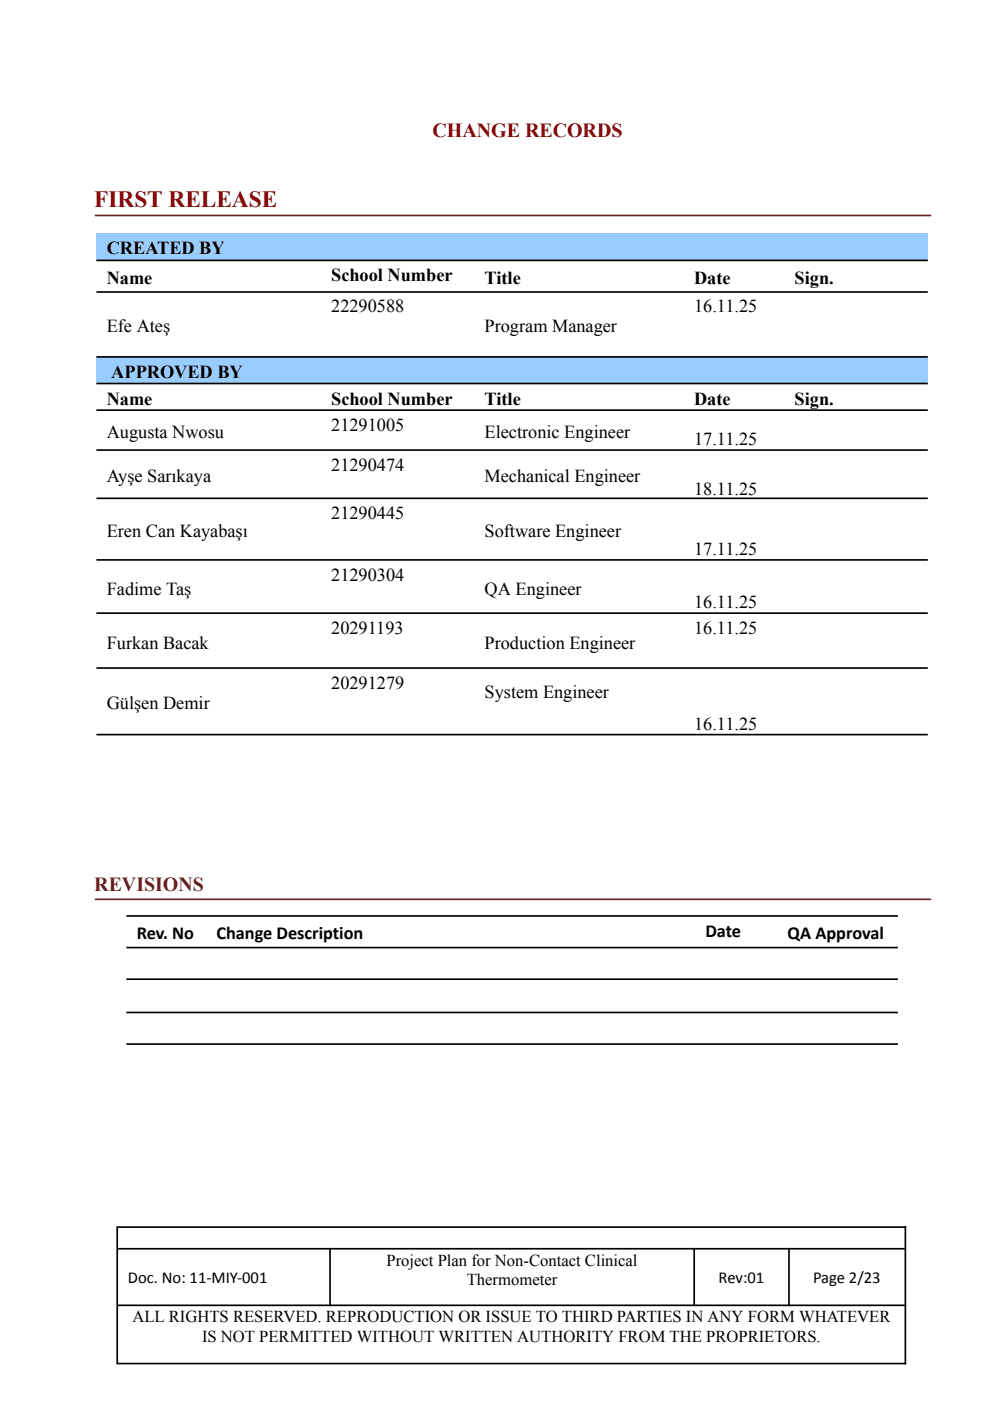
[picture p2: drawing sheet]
<svg xmlns="http://www.w3.org/2000/svg" width="210mm" height="297mm" viewBox="0 0 210 297" stroke-linecap="round" stroke-linejoin="round" font-family="sans-serif">
<defs><g id="words">
<text font-size="4.9" fill="#8a0000" x="20" y="44">FIRST RELEASE</text>
<text font-size="4.2" fill="#8a0000" x="91.8" y="29">CHANGE RECORDS</text>
<text font-size="4.2" fill="#632423" x="20" y="189">REVISIONS</text>
<g font-size="3.9">
<text x="22.6" y="53.8">CREATED BY</text>
<text x="70.3" y="59.6">School Number</text>
<text x="22.6" y="60.2">Name</text>
<text x="102.8" y="60.2">Title</text>
<text x="147.3" y="60.2">Date</text>
<text x="168.6" y="60.2">Sign.</text>
<text x="22.6" y="70.4">Efe Ateş</text>
<text x="70.3" y="66.2">22290588</text>
<text x="102.8" y="70.4">Program Manager</text>
<text x="147.3" y="66.2">16.11.25</text>
<text x="23.6" y="80.2">APPROVED BY</text>
<text x="22.6" y="85.8">Name</text>
<text x="70.3" y="85.8">School Number</text>
<text x="102.8" y="85.8">Title</text>
<text x="147.3" y="85.8">Date</text>
<text x="168.6" y="85.8">Sign.</text>
<text x="22.6" y="92.8">Augusta Nwosu</text>
<text x="70.3" y="91.3">21291005</text>
<text x="102.8" y="92.8">Electronic Engineer</text>
<text x="147.3" y="94.3">17.11.25</text>
<text x="70.3" y="99.8">21290474</text>
<text x="22.6" y="102.2">Ayşe Sarıkaya</text>
<text x="102.8" y="102.2">Mechanical Engineer</text>
<text x="147.3" y="104.9">18.11.25</text>
<text x="22.6" y="113.9">Eren Can Kayabaşı</text>
<text x="70.3" y="110.1">21290445</text>
<text x="102.8" y="113.9">Software Engineer</text>
<text x="147.3" y="117.6">17.11.25</text>
<text x="70.3" y="123.1">21290304</text>
<text x="22.6" y="126.1">Fadime Taş</text>
<text x="102.8" y="126.1">QA Engineer</text>
<text x="147.3" y="129">16.11.25</text>
<text x="22.6" y="137.6">Furkan Bacak</text>
<text x="70.3" y="134.5">20291193</text>
<text x="102.8" y="137.6">Production Engineer</text>
<text x="147.3" y="134.5">16.11.25</text>
<text x="70.3" y="146.1">20291279</text>
<text x="102.8" y="148.1">System Engineer</text>
<text x="22.6" y="150.4">Gülşen Demir</text>
<text x="147.3" y="154.7">16.11.25</text>
<text x="29" y="199.2">Rev. No</text>
<text x="45.9" y="199.2">Change Description</text>
<text x="149.6" y="198.8">Date</text>
<text x="167.1" y="199.2">QA Approval</text>
</g>
<g font-size="3.5">
<text x="82" y="268.3">Project Plan for Non-Contact Clinical</text>
<text x="27.1" y="272">Doc. No: 11-MIY-001</text>
<text x="99" y="272.4">Thermometer</text>
<text x="152.5" y="272">Rev:01</text>
<text x="172.5" y="272">Page 2/23</text>
<text x="28.1" y="280.2">ALL RIGHTS RESERVED. REPRODUCTION OR ISSUE TO THIRD PARTIES IN ANY FORM WHATEVER</text>
<text x="42.9" y="284.5">IS NOT PERMITTED WITHOUT WRITTEN AUTHORITY FROM THE PROPRIETORS.</text>
</g>
</g></defs>
<g fill="#9cf">
<path d="M20.5 49.4h58v5.8h-58z"/>
<path d="M78.5 49.4h118.2v5.8h-118.2z"/>
<path d="M20.5 75.6h58v5.8h-58z"/>
<path d="M78.5 75.6h118.2v5.8h-118.2z"/>
</g>
<path d="M20.1 45.7h177.5M20.1 190.7h177.5" fill="none" stroke="#622423" stroke-width=".35"/>
<g fill="none" stroke="#000" stroke-width=".35">
<path d="M20.5 55.2h176.4M20.5 61.9h176.4M20.5 75.7h176.4M20.5 81.3h176.4M20.5 87h176.4M20.5 95.4h176.4M20.5 105.7h176.4M20.5 118.7h176.4M20.5 130h176.4M20.5 141.6h176.4M20.5 155.8h176.4M26.8 194.2h163.7"/>
<path d="M26.8 200.9h163.7M26.8 207.6h163.7M26.8 214.7h163.7M26.8 221.4h163.7M24.9 260v29.3M192.1 260v29.3M25 260.2h167.3M25 264.8h167.3M25 276.8h167.3M70 264.6v12.3M147.3 264.6v12.3M167.4 264.6v12.3"/>
<path d="M25 289.1h167.3"/>
</g>
<use href="#words"/>
</svg>
